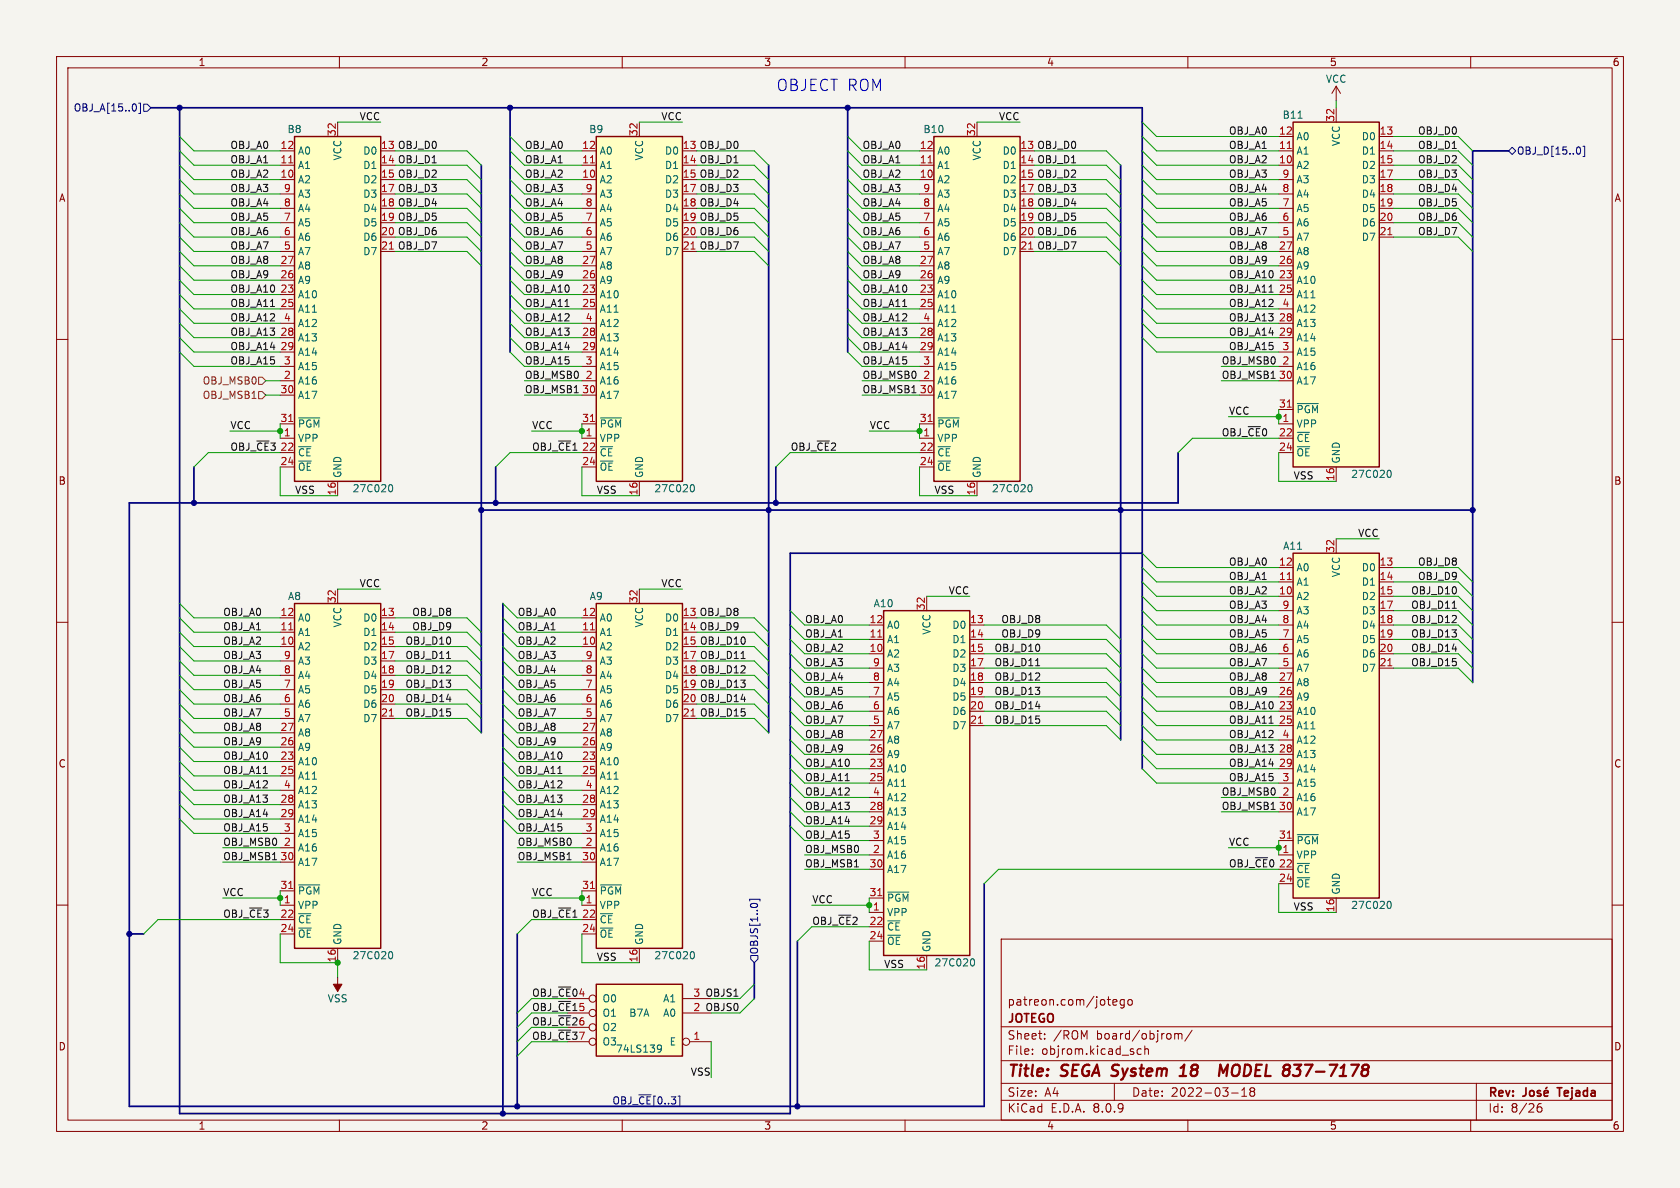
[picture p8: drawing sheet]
<svg xmlns="http://www.w3.org/2000/svg" width="297mm" height="210mm" viewBox="0 0 297 210" stroke-linecap="round" stroke-linejoin="round" font-family="sans-serif">
<defs><g id="words">
<text font-size="2.8" fill="#0000c2" x="137.2" y="16.3">OBJECT ROM</text>
<g font-size="2.8" fill="#840000">
<text x="178" y="190.9">Title:</text>
<text x="187.7" y="190.9">SEGA System</text>
<text x="210.3" y="190.9">18</text>
<text x="218.8" y="190.9">MODEL</text>
<text x="230.9" y="190.9">837-7178</text>
</g>
<g font-size="2.1" fill="#840000">
<text x="178" y="178">patreon.com/jotego</text>
<text x="178" y="184">Sheet:</text>
<text x="178" y="181.2">JOTEGO</text>
<text x="186.2" y="184">/ROM</text>
<text x="193.9" y="184">board/objrom/</text>
<text x="178" y="186.7">File:</text>
<text x="184.1" y="186.7">objrom.kicad_sch</text>
<text x="178" y="196.9">KiCad</text>
<text x="178" y="194.1">Size:</text>
<text x="184.7" y="194.1">A4</text>
<text x="185.7" y="196.9">E.D.A.</text>
<text x="193.3" y="196.9">8.0.9</text>
<text x="200" y="194.1">Date:</text>
<text x="207" y="194.1">2022-03-18</text>
<text x="263" y="194.3">Rev:</text>
<text x="263" y="196.9">Id:</text>
<text x="267.1" y="196.9">8/26</text>
<text x="276.1" y="194.3">Tejada</text>
</g>
<g font-size="1.8" fill="#840000">
<text x="35" y="11.9">1</text>
<text x="85" y="11.9">2</text>
<text x="135" y="11.9">3</text>
<text x="185" y="11.9">4</text>
<text x="235" y="11.9">5</text>
<text x="285" y="11.9">6</text>
<text x="10.3" y="35.9">A</text>
<text x="285.3" y="35.9">A</text>
<text x="10.3" y="85.9">B</text>
<text x="285.3" y="85.9">B</text>
<text x="10.3" y="135.9">C</text>
<text x="285.3" y="135.9">C</text>
<text x="10.3" y="185.9">D</text>
<text x="285.3" y="185.9">D</text>
<text x="35" y="199.9">1</text>
<text x="85" y="199.9">2</text>
<text x="135" y="199.9">3</text>
<text x="185" y="199.9">4</text>
<text x="235" y="199.9">5</text>
<text x="285" y="199.9">6</text>
</g>
<g font-size="1.8" fill="#006464">
<text x="234.3" y="14.8">VCC</text>
<text x="50.7" y="23.7">B8</text>
<text x="104.1" y="23.7">B9</text>
<text x="163.2" y="23.7">B10</text>
<text x="226.7" y="21.2">B11</text>
<text x="52.6" y="27.5">A0</text>
<text x="60.6" y="28.5" transform="rotate(-90 60.6 28.5)">VCC</text>
<text x="64.1" y="27.5">D0</text>
<text x="105.9" y="27.5">A0</text>
<text x="113.9" y="28.5" transform="rotate(-90 113.9 28.5)">VCC</text>
<text x="117.5" y="27.5">D0</text>
<text x="165.6" y="27.5">A0</text>
<text x="173.6" y="28.5" transform="rotate(-90 173.6 28.5)">VCC</text>
<text x="177.1" y="27.5">D0</text>
<text x="229.1" y="27.5">A1</text>
<text x="229.1" y="25">A0</text>
<text x="237.1" y="25.9" transform="rotate(-90 237.1 25.9)">VCC</text>
<text x="240.6" y="25">D0</text>
<text x="240.6" y="27.5">D1</text>
<text x="52.6" y="32.6">A2</text>
<text x="52.6" y="30.1">A1</text>
<text x="52.6" y="35.2">A3</text>
<text x="64.1" y="30.1">D1</text>
<text x="64.1" y="32.6">D2</text>
<text x="64.1" y="35.2">D3</text>
<text x="105.9" y="32.6">A2</text>
<text x="105.9" y="30.1">A1</text>
<text x="105.9" y="35.2">A3</text>
<text x="117.5" y="30.1">D1</text>
<text x="117.5" y="32.6">D2</text>
<text x="117.5" y="35.2">D3</text>
<text x="165.6" y="32.6">A2</text>
<text x="165.6" y="30.1">A1</text>
<text x="165.6" y="35.2">A3</text>
<text x="177.1" y="30.1">D1</text>
<text x="177.1" y="32.6">D2</text>
<text x="177.1" y="35.2">D3</text>
<text x="229.1" y="30.1">A2</text>
<text x="229.1" y="35.2">A4</text>
<text x="229.1" y="32.6">A3</text>
<text x="240.6" y="30.1">D2</text>
<text x="240.6" y="32.6">D3</text>
<text x="240.6" y="35.2">D4</text>
<text x="52.6" y="40.2">A5</text>
<text x="52.6" y="37.7">A4</text>
<text x="64.1" y="37.7">D4</text>
<text x="64.1" y="40.2">D5</text>
<text x="105.9" y="40.2">A5</text>
<text x="105.9" y="37.7">A4</text>
<text x="117.5" y="37.7">D4</text>
<text x="117.5" y="40.2">D5</text>
<text x="165.6" y="40.2">A5</text>
<text x="165.6" y="37.7">A4</text>
<text x="177.1" y="37.7">D4</text>
<text x="177.1" y="40.2">D5</text>
<text x="229.1" y="40.2">A6</text>
<text x="229.1" y="37.7">A5</text>
<text x="240.6" y="37.7">D5</text>
<text x="240.6" y="40.2">D6</text>
<text x="52.6" y="47.9">A8</text>
<text x="52.6" y="45.3">A7</text>
<text x="52.6" y="42.8">A6</text>
<text x="64.1" y="42.8">D6</text>
<text x="64.1" y="45.3">D7</text>
<text x="105.9" y="47.9">A8</text>
<text x="105.9" y="45.3">A7</text>
<text x="105.9" y="42.8">A6</text>
<text x="117.5" y="42.8">D6</text>
<text x="117.5" y="45.3">D7</text>
<text x="165.6" y="47.9">A8</text>
<text x="165.6" y="45.3">A7</text>
<text x="165.6" y="42.8">A6</text>
<text x="177.1" y="42.8">D6</text>
<text x="177.1" y="45.3">D7</text>
<text x="229.1" y="47.9">A9</text>
<text x="229.1" y="45.3">A8</text>
<text x="229.1" y="42.8">A7</text>
<text x="240.6" y="42.8">D7</text>
<text x="52.6" y="52.9">A10</text>
<text x="52.6" y="50.4">A9</text>
<text x="105.9" y="52.9">A10</text>
<text x="105.9" y="50.4">A9</text>
<text x="165.6" y="52.9">A10</text>
<text x="165.6" y="50.4">A9</text>
<text x="229.1" y="50.4">A10</text>
<text x="229.1" y="52.9">A11</text>
<text x="52.6" y="55.5">A11</text>
<text x="52.6" y="58">A12</text>
<text x="105.9" y="55.5">A11</text>
<text x="105.9" y="58">A12</text>
<text x="165.6" y="55.5">A11</text>
<text x="165.6" y="58">A12</text>
<text x="229.1" y="58">A13</text>
<text x="229.1" y="55.5">A12</text>
<text x="52.6" y="60.6">A13</text>
<text x="52.6" y="63.1">A14</text>
<text x="52.6" y="65.6">A15</text>
<text x="105.9" y="60.6">A13</text>
<text x="105.9" y="63.1">A14</text>
<text x="105.9" y="65.6">A15</text>
<text x="165.6" y="60.6">A13</text>
<text x="165.6" y="63.1">A14</text>
<text x="165.6" y="65.6">A15</text>
<text x="229.1" y="65.6">A16</text>
<text x="229.1" y="60.6">A14</text>
<text x="229.1" y="63.1">A15</text>
<text x="52.6" y="68.2">A16</text>
<text x="52.6" y="70.7">A17</text>
<text x="105.9" y="68.2">A16</text>
<text x="105.9" y="70.7">A17</text>
<text x="165.6" y="68.2">A16</text>
<text x="165.6" y="70.7">A17</text>
<text x="229.1" y="68.2">A17</text>
<text x="52.6" y="75.8">~{PGM}</text>
<text x="105.9" y="75.8">~{PGM}</text>
<text x="165.6" y="75.8">~{PGM}</text>
<text x="229.1" y="75.8">VPP</text>
<text x="229.1" y="73.3">~{PGM}</text>
<text x="52.6" y="78.3">VPP</text>
<text x="52.6" y="80.9">~{CE}</text>
<text x="52.6" y="83.4">~{OE}</text>
<text x="105.9" y="78.3">VPP</text>
<text x="105.9" y="80.9">~{CE}</text>
<text x="105.9" y="83.4">~{OE}</text>
<text x="165.6" y="78.3">VPP</text>
<text x="165.6" y="80.9">~{CE}</text>
<text x="165.6" y="83.4">~{OE}</text>
<text x="229.1" y="78.3">~{CE}</text>
<text x="229.1" y="80.9">~{OE}</text>
<text x="237.1" y="82" transform="rotate(-90 237.1 82)">GND</text>
<text x="60.6" y="84.6" transform="rotate(-90 60.6 84.6)">GND</text>
<text x="62.2" y="87.2">27C020</text>
<text x="113.9" y="84.6" transform="rotate(-90 113.9 84.6)">GND</text>
<text x="115.6" y="87.2">27C020</text>
<text x="173.6" y="84.6" transform="rotate(-90 173.6 84.6)">GND</text>
<text x="175.3" y="87.2">27C020</text>
<text x="238.8" y="84.7">27C020</text>
<text x="226.7" y="97.4">A11</text>
<text x="229.1" y="101.2">A0</text>
<text x="240.6" y="101.2">D0</text>
<text x="50.8" y="106.3">A8</text>
<text x="104.2" y="106.3">A9</text>
<text x="154.4" y="107.5">A10</text>
<text x="229.1" y="106.3">A2</text>
<text x="229.1" y="103.7">A1</text>
<text x="237.1" y="102.1" transform="rotate(-90 237.1 102.1)">VCC</text>
<text x="240.6" y="103.7">D1</text>
<text x="240.6" y="106.3">D2</text>
<text x="52.6" y="112.6">A1</text>
<text x="52.6" y="110.1">A0</text>
<text x="60.6" y="111" transform="rotate(-90 60.6 111)">VCC</text>
<text x="64.1" y="110.1">D0</text>
<text x="64.1" y="112.6">D1</text>
<text x="105.9" y="112.6">A1</text>
<text x="105.9" y="110.1">A0</text>
<text x="113.9" y="111" transform="rotate(-90 113.9 111)">VCC</text>
<text x="117.5" y="110.1">D0</text>
<text x="117.5" y="112.6">D1</text>
<text x="156.7" y="113.9">A1</text>
<text x="156.7" y="111.4">A0</text>
<text x="164.7" y="112.3" transform="rotate(-90 164.7 112.3)">VCC</text>
<text x="168.3" y="111.4">D0</text>
<text x="168.3" y="113.9">D1</text>
<text x="229.1" y="113.9">A5</text>
<text x="229.1" y="111.4">A4</text>
<text x="229.1" y="108.8">A3</text>
<text x="240.6" y="108.8">D3</text>
<text x="240.6" y="111.4">D4</text>
<text x="240.6" y="113.9">D5</text>
<text x="52.6" y="115.2">A2</text>
<text x="52.6" y="117.7">A3</text>
<text x="64.1" y="115.2">D2</text>
<text x="64.1" y="117.7">D3</text>
<text x="105.9" y="115.2">A2</text>
<text x="105.9" y="117.7">A3</text>
<text x="117.5" y="115.2">D2</text>
<text x="117.5" y="117.7">D3</text>
<text x="156.7" y="116.4">A2</text>
<text x="156.7" y="119">A3</text>
<text x="168.3" y="116.4">D2</text>
<text x="168.3" y="119">D3</text>
<text x="229.1" y="119">A7</text>
<text x="229.1" y="116.4">A6</text>
<text x="240.6" y="116.4">D6</text>
<text x="240.6" y="119">D7</text>
<text x="52.6" y="125.3">A6</text>
<text x="52.6" y="122.8">A5</text>
<text x="52.6" y="120.2">A4</text>
<text x="64.1" y="120.2">D4</text>
<text x="64.1" y="122.8">D5</text>
<text x="64.1" y="125.3">D6</text>
<text x="105.9" y="125.3">A6</text>
<text x="105.9" y="122.8">A5</text>
<text x="105.9" y="120.2">A4</text>
<text x="117.5" y="120.2">D4</text>
<text x="117.5" y="122.8">D5</text>
<text x="117.5" y="125.3">D6</text>
<text x="156.7" y="124.1">A5</text>
<text x="156.7" y="121.5">A4</text>
<text x="168.3" y="121.5">D4</text>
<text x="168.3" y="124.1">D5</text>
<text x="229.1" y="124.1">A9</text>
<text x="229.1" y="121.5">A8</text>
<text x="52.6" y="130.4">A8</text>
<text x="52.6" y="127.9">A7</text>
<text x="64.1" y="127.9">D7</text>
<text x="105.9" y="130.4">A8</text>
<text x="105.9" y="127.9">A7</text>
<text x="117.5" y="127.9">D7</text>
<text x="156.7" y="131.7">A8</text>
<text x="156.7" y="129.1">A7</text>
<text x="156.7" y="126.6">A6</text>
<text x="168.3" y="126.6">D6</text>
<text x="168.3" y="129.1">D7</text>
<text x="229.1" y="126.6">A10</text>
<text x="229.1" y="129.1">A11</text>
<text x="229.1" y="131.7">A12</text>
<text x="52.6" y="135.5">A10</text>
<text x="52.6" y="132.9">A9</text>
<text x="105.9" y="135.5">A10</text>
<text x="105.9" y="132.9">A9</text>
<text x="156.7" y="136.8">A10</text>
<text x="156.7" y="134.2">A9</text>
<text x="229.1" y="134.2">A13</text>
<text x="229.1" y="136.8">A14</text>
<text x="52.6" y="138">A11</text>
<text x="52.6" y="143.1">A13</text>
<text x="52.6" y="140.6">A12</text>
<text x="105.9" y="138">A11</text>
<text x="105.9" y="143.1">A13</text>
<text x="105.9" y="140.6">A12</text>
<text x="156.7" y="139.3">A11</text>
<text x="156.7" y="141.8">A12</text>
<text x="229.1" y="141.8">A16</text>
<text x="229.1" y="139.3">A15</text>
<text x="52.6" y="145.6">A14</text>
<text x="52.6" y="148.2">A15</text>
<text x="105.9" y="145.6">A14</text>
<text x="105.9" y="148.2">A15</text>
<text x="156.7" y="144.4">A13</text>
<text x="156.7" y="146.9">A14</text>
<text x="156.7" y="149.5">A15</text>
<text x="229.1" y="144.4">A17</text>
<text x="229.1" y="149.5">~{PGM}</text>
<text x="52.6" y="150.7">A16</text>
<text x="52.6" y="153.3">A17</text>
<text x="105.9" y="150.7">A16</text>
<text x="105.9" y="153.3">A17</text>
<text x="156.7" y="152">A16</text>
<text x="156.7" y="154.5">A17</text>
<text x="229.1" y="152">VPP</text>
<text x="229.1" y="154.5">~{CE}</text>
<text x="52.6" y="160.9">VPP</text>
<text x="52.6" y="158.3">~{PGM}</text>
<text x="105.9" y="160.9">VPP</text>
<text x="105.9" y="158.3">~{PGM}</text>
<text x="156.7" y="159.6">~{PGM}</text>
<text x="229.1" y="157.1">~{OE}</text>
<text x="237.1" y="158.2" transform="rotate(-90 237.1 158.2)">GND</text>
<text x="238.8" y="160.9">27C020</text>
<text x="52.6" y="163.4">~{CE}</text>
<text x="52.6" y="166">~{OE}</text>
<text x="60.6" y="167.1" transform="rotate(-90 60.6 167.1)">GND</text>
<text x="105.9" y="163.4">~{CE}</text>
<text x="105.9" y="166">~{OE}</text>
<text x="113.9" y="167.1" transform="rotate(-90 113.9 167.1)">GND</text>
<text x="156.7" y="162.2">VPP</text>
<text x="156.7" y="164.7">~{CE}</text>
<text x="156.7" y="167.2">~{OE}</text>
<text x="62.2" y="169.8">27C020</text>
<text x="115.6" y="169.8">27C020</text>
<text x="164.7" y="168.4" transform="rotate(-90 164.7 168.4)">GND</text>
<text x="165.1" y="171">27C020</text>
<text x="57.8" y="177.4">VSS</text>
<text x="106.4" y="177.4">O0</text>
<text x="106.4" y="179.9">O1</text>
<text x="111.1" y="179.9">B7A</text>
<text x="117.1" y="179.9">A0</text>
<text x="117.1" y="177.4">A1</text>
<text x="106.4" y="182.5">O2</text>
<text x="106.4" y="185">O3</text>
<text x="118.3" y="185">E</text>
<text x="108.8" y="186.3">74LS139</text>
</g>
<g font-size="1.8" fill="#000084">
<text x="12.9" y="19.9">OBJ_A[15..0]</text>
<text x="268.1" y="27.5">OBJ_D[15..0]</text>
<text x="134.2" y="168.8" transform="rotate(-90 134.2 168.8)">OBJS[1..0]</text>
<text x="108.2" y="195.3">OBJ_~{CE}[0..3]</text>
</g>
<g font-size="1.8" fill="#0f0f0f">
<text x="63.5" y="21.3">VCC</text>
<text x="116.8" y="21.3">VCC</text>
<text x="176.5" y="21.3">VCC</text>
<text x="217.2" y="23.9">OBJ_A0</text>
<text x="250.6" y="23.9">OBJ_D0</text>
<text x="40.6" y="28.9">OBJ_A1</text>
<text x="40.6" y="26.4">OBJ_A0</text>
<text x="67.3" y="26.4">13 OBJ_D0</text>
<text x="67.3" y="29">14 OBJ_D1</text>
<text x="92.7" y="28.9">OBJ_A1</text>
<text x="92.7" y="26.4">OBJ_A0</text>
<text x="120.6" y="26.4">13 OBJ_D0</text>
<text x="120.6" y="29">14 OBJ_D1</text>
<text x="152.4" y="28.9">OBJ_A1</text>
<text x="152.4" y="26.4">OBJ_A0</text>
<text x="180.3" y="26.4">13 OBJ_D0</text>
<text x="180.3" y="29">14 OBJ_D1</text>
<text x="217.2" y="28.9">OBJ_A2</text>
<text x="217.2" y="26.4">OBJ_A1</text>
<text x="250.6" y="26.4">OBJ_D1</text>
<text x="250.6" y="28.9">OBJ_D2</text>
<text x="40.6" y="34">OBJ_A3</text>
<text x="40.6" y="31.5">OBJ_A2</text>
<text x="67.3" y="31.5">15 OBJ_D2</text>
<text x="67.3" y="34">17 OBJ_D3</text>
<text x="92.7" y="34">OBJ_A3</text>
<text x="92.7" y="31.5">OBJ_A2</text>
<text x="120.6" y="31.5">15 OBJ_D2</text>
<text x="120.6" y="34">17 OBJ_D3</text>
<text x="152.4" y="31.5">OBJ_A2</text>
<text x="152.4" y="34">OBJ_A3</text>
<text x="180.3" y="31.5">15 OBJ_D2</text>
<text x="180.3" y="34">17 OBJ_D3</text>
<text x="217.2" y="34">OBJ_A4</text>
<text x="217.2" y="31.5">OBJ_A3</text>
<text x="250.6" y="34">OBJ_D4</text>
<text x="250.6" y="31.5">OBJ_D3</text>
<text x="40.6" y="41.6">OBJ_A6</text>
<text x="40.6" y="39.1">OBJ_A5</text>
<text x="40.6" y="36.6">OBJ_A4</text>
<text x="67.3" y="36.6">18 OBJ_D4</text>
<text x="67.3" y="39.1">19 OBJ_D5</text>
<text x="67.3" y="41.7">20 OBJ_D6</text>
<text x="92.7" y="39.1">OBJ_A5</text>
<text x="92.7" y="36.6">OBJ_A4</text>
<text x="92.7" y="41.6">OBJ_A6</text>
<text x="120.6" y="36.6">18 OBJ_D4</text>
<text x="120.6" y="39.1">19 OBJ_D5</text>
<text x="120.6" y="41.7">20 OBJ_D6</text>
<text x="152.4" y="36.6">OBJ_A4</text>
<text x="152.4" y="39.1">OBJ_A5</text>
<text x="152.4" y="41.6">OBJ_A6</text>
<text x="180.3" y="36.6">18 OBJ_D4</text>
<text x="180.3" y="39.1">19 OBJ_D5</text>
<text x="180.3" y="41.7">20 OBJ_D6</text>
<text x="217.2" y="36.6">OBJ_A5</text>
<text x="217.2" y="39.1">OBJ_A6</text>
<text x="217.2" y="41.6">OBJ_A7</text>
<text x="250.6" y="39.1">OBJ_D6</text>
<text x="250.6" y="41.6">OBJ_D7</text>
<text x="250.6" y="36.6">OBJ_D5</text>
<text x="40.6" y="46.7">OBJ_A8</text>
<text x="40.6" y="44.2">OBJ_A7</text>
<text x="67.3" y="44.2">21 OBJ_D7</text>
<text x="92.7" y="46.7">OBJ_A8</text>
<text x="92.7" y="44.2">OBJ_A7</text>
<text x="120.6" y="44.2">21 OBJ_D7</text>
<text x="152.4" y="44.2">OBJ_A7</text>
<text x="152.4" y="46.7">OBJ_A8</text>
<text x="180.3" y="44.2">21 OBJ_D7</text>
<text x="217.2" y="46.7">OBJ_A9</text>
<text x="217.2" y="44.2">OBJ_A8</text>
<text x="40.6" y="49.3">OBJ_A9</text>
<text x="40.6" y="51.8">OBJ_A10</text>
<text x="92.7" y="51.8">OBJ_A10</text>
<text x="92.7" y="49.3">OBJ_A9</text>
<text x="152.4" y="49.3">OBJ_A9</text>
<text x="152.4" y="51.8">OBJ_A10</text>
<text x="217.2" y="49.3">OBJ_A10</text>
<text x="217.2" y="51.8">OBJ_A11</text>
<text x="40.6" y="56.9">OBJ_A12</text>
<text x="40.6" y="59.4">OBJ_A13</text>
<text x="40.6" y="54.3">OBJ_A11</text>
<text x="92.7" y="56.9">OBJ_A12</text>
<text x="92.7" y="59.4">OBJ_A13</text>
<text x="92.7" y="54.3">OBJ_A11</text>
<text x="152.4" y="56.9">OBJ_A12</text>
<text x="152.4" y="54.3">OBJ_A11</text>
<text x="152.4" y="59.4">OBJ_A13</text>
<text x="217.2" y="56.9">OBJ_A13</text>
<text x="217.2" y="54.3">OBJ_A12</text>
<text x="217.2" y="59.4">OBJ_A14</text>
<text x="40.6" y="62">OBJ_A14</text>
<text x="40.6" y="64.5">OBJ_A15</text>
<text x="92.7" y="64.5">OBJ_A15</text>
<text x="92.7" y="62">OBJ_A14</text>
<text x="152.4" y="64.5">OBJ_A15</text>
<text x="152.4" y="62">OBJ_A14</text>
<text x="215.9" y="64.5">OBJ_MSB0</text>
<text x="217.2" y="62">OBJ_A15</text>
<text x="92.7" y="67">OBJ_MSB0</text>
<text x="92.7" y="69.6">OBJ_MSB1</text>
<text x="152.4" y="69.6">OBJ_MSB1</text>
<text x="152.4" y="67">OBJ_MSB0</text>
<text x="215.9" y="67">OBJ_MSB1</text>
<text x="40.6" y="75.9">VCC</text>
<text x="94" y="75.9">VCC</text>
<text x="153.7" y="75.9">VCC</text>
<text x="215.9" y="77.2">OBJ_~{CE}022</text>
<text x="217.2" y="73.4">VCC</text>
<text x="40.6" y="79.7">OBJ_~{CE}3</text>
<text x="94" y="79.7">OBJ_~{CE}1</text>
<text x="139.7" y="79.7">OBJ_~{CE}2</text>
<text x="52.1" y="87.4">VSS</text>
<text x="105.4" y="87.4">VSS</text>
<text x="165.1" y="87.4">VSS</text>
<text x="228.6" y="84.8">VSS</text>
<text x="240" y="95">VCC</text>
<text x="217.2" y="100.1">OBJ_A0</text>
<text x="250.6" y="100.1">OBJ_D8</text>
<text x="63.5" y="103.9">VCC</text>
<text x="116.8" y="103.9">VCC</text>
<text x="167.6" y="105.1">VCC</text>
<text x="217.2" y="107.7">OBJ_A3</text>
<text x="217.2" y="105.1">OBJ_A2</text>
<text x="217.2" y="102.6">OBJ_A1</text>
<text x="249.4" y="105.1">OBJ_D10</text>
<text x="249.4" y="107.7">OBJ_D11</text>
<text x="250.6" y="102.6">OBJ_D9</text>
<text x="39.4" y="111.5">OBJ_A1</text>
<text x="39.4" y="109">OBJ_A0</text>
<text x="72.8" y="109">OBJ_D8</text>
<text x="72.8" y="111.5">OBJ_D9</text>
<text x="91.4" y="109">OBJ_A0</text>
<text x="91.4" y="111.5">OBJ_A1</text>
<text x="120.6" y="109">13 OBJ_D8</text>
<text x="120.6" y="111.5">14 OBJ_D9</text>
<text x="142.2" y="112.8">OBJ_A1</text>
<text x="142.2" y="110.2">OBJ_A0</text>
<text x="176.9" y="110.2">OBJ_D8</text>
<text x="176.9" y="112.8">OBJ_D9</text>
<text x="217.2" y="110.2">OBJ_A4</text>
<text x="217.2" y="112.8">OBJ_A5</text>
<text x="249.4" y="110.2">OBJ_D12</text>
<text x="249.4" y="112.8">OBJ_D13</text>
<text x="39.4" y="114">OBJ_A2</text>
<text x="39.4" y="119.1">OBJ_A4</text>
<text x="39.4" y="116.6">OBJ_A3</text>
<text x="71.6" y="116.6">OBJ_D11</text>
<text x="71.6" y="114">OBJ_D10</text>
<text x="71.6" y="119.1">OBJ_D12</text>
<text x="91.4" y="114">OBJ_A2</text>
<text x="91.4" y="116.6">OBJ_A3</text>
<text x="91.4" y="119.1">OBJ_A4</text>
<text x="120.6" y="114">15 OBJ_D10</text>
<text x="120.6" y="116.6">17 OBJ_D11</text>
<text x="120.6" y="119.1">18 OBJ_D12</text>
<text x="142.2" y="117.8">OBJ_A3</text>
<text x="142.2" y="115.3">OBJ_A2</text>
<text x="175.7" y="117.8">OBJ_D11</text>
<text x="175.7" y="115.3">OBJ_D10</text>
<text x="217.2" y="115.3">OBJ_A6</text>
<text x="217.2" y="117.8">OBJ_A7</text>
<text x="249.4" y="115.3">OBJ_D14</text>
<text x="249.4" y="117.8">OBJ_D15</text>
<text x="39.4" y="124.2">OBJ_A6</text>
<text x="39.4" y="121.7">OBJ_A5</text>
<text x="71.6" y="124.2">OBJ_D14</text>
<text x="71.6" y="121.7">OBJ_D13</text>
<text x="91.4" y="124.2">OBJ_A6</text>
<text x="91.4" y="121.7">OBJ_A5</text>
<text x="120.6" y="121.7">19 OBJ_D13</text>
<text x="120.6" y="124.2">20 OBJ_D14</text>
<text x="142.2" y="122.9">OBJ_A5</text>
<text x="142.2" y="120.4">OBJ_A4</text>
<text x="142.2" y="125.5">OBJ_A6</text>
<text x="175.7" y="120.4">OBJ_D12</text>
<text x="175.7" y="125.5">OBJ_D14</text>
<text x="175.7" y="122.9">OBJ_D13</text>
<text x="217.2" y="122.9">OBJ_A9</text>
<text x="217.2" y="125.5">OBJ_A10</text>
<text x="217.2" y="120.4">OBJ_A8</text>
<text x="39.4" y="131.8">OBJ_A9</text>
<text x="39.4" y="126.7">OBJ_A7</text>
<text x="39.4" y="129.3">OBJ_A8</text>
<text x="71.6" y="126.7">OBJ_D15</text>
<text x="91.4" y="131.8">OBJ_A9</text>
<text x="91.4" y="129.3">OBJ_A8</text>
<text x="91.4" y="126.7">OBJ_A7</text>
<text x="120.6" y="126.7">21 OBJ_D15</text>
<text x="142.2" y="128">OBJ_A7</text>
<text x="142.2" y="130.5">OBJ_A8</text>
<text x="175.7" y="128">OBJ_D15</text>
<text x="217.2" y="130.5">OBJ_A12</text>
<text x="217.2" y="128">OBJ_A11</text>
<text x="39.4" y="136.9">OBJ_A11</text>
<text x="39.4" y="134.4">OBJ_A10</text>
<text x="91.4" y="136.9">OBJ_A11</text>
<text x="91.4" y="134.4">OBJ_A10</text>
<text x="142.2" y="135.6">OBJ_A10</text>
<text x="142.2" y="133.1">OBJ_A9</text>
<text x="217.2" y="133.1">OBJ_A13</text>
<text x="217.2" y="135.6">OBJ_A14</text>
<text x="39.4" y="139.4">OBJ_A12</text>
<text x="39.4" y="142">OBJ_A13</text>
<text x="91.4" y="139.4">OBJ_A12</text>
<text x="91.4" y="142">OBJ_A13</text>
<text x="142.2" y="138.2">OBJ_A11</text>
<text x="142.2" y="140.7">OBJ_A12</text>
<text x="142.2" y="143.2">OBJ_A13</text>
<text x="215.9" y="143.2">OBJ_MSB1</text>
<text x="215.9" y="140.7">OBJ_MSB0</text>
<text x="217.2" y="138.2">OBJ_A15</text>
<text x="39.4" y="144.5">OBJ_A14</text>
<text x="39.4" y="147.1">OBJ_A15</text>
<text x="39.4" y="149.6">OBJ_MSB0</text>
<text x="91.4" y="149.6">OBJ_MSB0</text>
<text x="91.4" y="147.1">OBJ_A15</text>
<text x="91.4" y="144.5">OBJ_A14</text>
<text x="142.2" y="145.8">OBJ_A14</text>
<text x="142.2" y="148.3">OBJ_A15</text>
<text x="217.2" y="149.6">VCC</text>
<text x="39.4" y="152.1">OBJ_MSB1</text>
<text x="91.4" y="152.1">OBJ_MSB1</text>
<text x="142.2" y="150.9">OBJ_MSB0</text>
<text x="142.2" y="153.4">OBJ_MSB1</text>
<text x="217.2" y="153.4">OBJ_~{CE}0</text>
<text x="39.4" y="158.5">VCC</text>
<text x="94" y="158.5">VCC</text>
<text x="143.5" y="159.8">VCC</text>
<text x="228.6" y="161">VSS</text>
<text x="39.4" y="162.3">OBJ_~{CE}322</text>
<text x="94" y="162.3">OBJ_~{CE}1</text>
<text x="143.5" y="163.6">OBJ_~{CE}222</text>
<text x="105.4" y="169.9">VSS</text>
<text x="156.2" y="171.2">VSS</text>
<text x="94" y="178.8">OBJ_~{CE}1</text>
<text x="94" y="176.3">OBJ_~{CE}0</text>
<text x="102.2" y="176.3">4</text>
<text x="102.2" y="178.8">5</text>
<text x="122.5" y="178.8">2 OBJS0</text>
<text x="122.5" y="176.3">3 OBJS1</text>
<text x="94" y="181.3">OBJ_~{CE}2</text>
<text x="94" y="183.9">OBJ_~{CE}3</text>
<text x="102.2" y="181.4">6</text>
<text x="102.2" y="183.9">7</text>
<text x="122" y="190.2">VSS</text>
</g>
<g font-size="1.8" fill="#a90000">
<text x="226" y="23.9">12</text>
<text x="236" y="21.6" transform="rotate(-90 236 21.6)">32</text>
<text x="243.8" y="23.9">13</text>
<text x="49.5" y="29">11</text>
<text x="49.5" y="26.4">12</text>
<text x="59.4" y="24.2" transform="rotate(-90 59.4 24.2)">32</text>
<text x="102.8" y="29">11</text>
<text x="102.8" y="26.4">12</text>
<text x="112.8" y="24.2" transform="rotate(-90 112.8 24.2)">32</text>
<text x="162.5" y="29">11</text>
<text x="162.5" y="26.4">12</text>
<text x="172.5" y="24.2" transform="rotate(-90 172.5 24.2)">32</text>
<text x="226" y="29">10</text>
<text x="226" y="26.4">11</text>
<text x="243.8" y="26.4">14</text>
<text x="243.8" y="29">15</text>
<text x="49.5" y="31.5">10</text>
<text x="50.1" y="34">9</text>
<text x="102.8" y="31.5">10</text>
<text x="103.4" y="34">9</text>
<text x="162.5" y="31.5">10</text>
<text x="163.1" y="34">9</text>
<text x="226.6" y="34">8</text>
<text x="226.6" y="31.5">9</text>
<text x="243.8" y="31.5">17</text>
<text x="243.8" y="34">18</text>
<text x="50.1" y="41.7">6</text>
<text x="50.1" y="39.1">7</text>
<text x="50.1" y="36.6">8</text>
<text x="103.4" y="41.7">6</text>
<text x="103.4" y="39.1">7</text>
<text x="103.4" y="36.6">8</text>
<text x="163.1" y="41.7">6</text>
<text x="163.1" y="39.1">7</text>
<text x="163.1" y="36.6">8</text>
<text x="226.6" y="41.7">5</text>
<text x="226.6" y="39.1">6</text>
<text x="226.6" y="36.6">7</text>
<text x="243.8" y="36.6">19</text>
<text x="243.8" y="39.1">20</text>
<text x="243.8" y="41.7">21</text>
<text x="49.5" y="46.7">27</text>
<text x="50.1" y="44.2">5</text>
<text x="102.8" y="46.7">27</text>
<text x="103.4" y="44.2">5</text>
<text x="162.5" y="46.7">27</text>
<text x="163.1" y="44.2">5</text>
<text x="226" y="46.7">26</text>
<text x="226" y="44.2">27</text>
<text x="49.5" y="51.8">23</text>
<text x="49.5" y="49.3">26</text>
<text x="102.8" y="51.8">23</text>
<text x="102.8" y="49.3">26</text>
<text x="162.5" y="51.8">23</text>
<text x="162.5" y="49.3">26</text>
<text x="226" y="49.3">23</text>
<text x="226" y="51.8">25</text>
<text x="49.5" y="54.4">25</text>
<text x="49.5" y="59.4">28</text>
<text x="50.1" y="56.9">4</text>
<text x="102.8" y="54.4">25</text>
<text x="102.8" y="59.4">28</text>
<text x="103.4" y="56.9">4</text>
<text x="162.5" y="54.4">25</text>
<text x="162.5" y="59.4">28</text>
<text x="163.1" y="56.9">4</text>
<text x="226" y="56.9">28</text>
<text x="226" y="59.4">29</text>
<text x="226.6" y="54.4">4</text>
<text x="49.5" y="62">29</text>
<text x="50.1" y="64.5">3</text>
<text x="102.8" y="62">29</text>
<text x="103.4" y="64.5">3</text>
<text x="162.5" y="62">29</text>
<text x="163.1" y="64.5">3</text>
<text x="226.6" y="64.5">2</text>
<text x="226.6" y="62">3</text>
<text x="49.5" y="69.6">30</text>
<text x="50.1" y="67.1">2</text>
<text x="102.8" y="69.6">30</text>
<text x="103.4" y="67.1">2</text>
<text x="162.5" y="69.6">30</text>
<text x="163.1" y="67.1">2</text>
<text x="226" y="67.1">30</text>
<text x="49.5" y="74.7">31</text>
<text x="50.1" y="77.2">1</text>
<text x="102.8" y="74.7">31</text>
<text x="103.4" y="77.2">1</text>
<text x="162.5" y="74.7">31</text>
<text x="163.1" y="77.2">1</text>
<text x="226" y="72.1">31</text>
<text x="226.6" y="74.7">1</text>
<text x="49.5" y="79.8">22</text>
<text x="49.5" y="82.3">24</text>
<text x="102.8" y="79.8">22</text>
<text x="102.8" y="82.3">24</text>
<text x="162.5" y="79.8">22</text>
<text x="162.5" y="82.3">24</text>
<text x="226" y="79.8">24</text>
<text x="59.4" y="87.7" transform="rotate(-90 59.4 87.7)">16</text>
<text x="112.8" y="87.7" transform="rotate(-90 112.8 87.7)">16</text>
<text x="172.5" y="87.7" transform="rotate(-90 172.5 87.7)">16</text>
<text x="236" y="85.1" transform="rotate(-90 236 85.1)">16</text>
<text x="226" y="100.1">12</text>
<text x="236" y="97.8" transform="rotate(-90 236 97.8)">32</text>
<text x="243.8" y="100.1">13</text>
<text x="59.4" y="106.7" transform="rotate(-90 59.4 106.7)">32</text>
<text x="112.8" y="106.7" transform="rotate(-90 112.8 106.7)">32</text>
<text x="163.6" y="108" transform="rotate(-90 163.6 108)">32</text>
<text x="226" y="105.2">10</text>
<text x="226" y="102.6">11</text>
<text x="226.6" y="107.7">9</text>
<text x="243.8" y="102.6">14</text>
<text x="243.8" y="105.2">15</text>
<text x="243.8" y="107.7">17</text>
<text x="49.5" y="111.5">11</text>
<text x="49.5" y="109">12</text>
<text x="67.3" y="109">13</text>
<text x="67.3" y="111.5">14</text>
<text x="102.8" y="111.5">11</text>
<text x="102.8" y="109">12</text>
<text x="153.6" y="112.8">11</text>
<text x="153.6" y="110.2">12</text>
<text x="171.4" y="110.2">13</text>
<text x="171.4" y="112.8">14</text>
<text x="226.6" y="112.8">7</text>
<text x="226.6" y="110.2">8</text>
<text x="243.8" y="110.2">18</text>
<text x="243.8" y="112.8">19</text>
<text x="49.5" y="114">10</text>
<text x="50.1" y="119.1">8</text>
<text x="50.1" y="116.6">9</text>
<text x="67.3" y="114">15</text>
<text x="67.3" y="116.6">17</text>
<text x="67.3" y="119.1">18</text>
<text x="102.8" y="114">10</text>
<text x="103.4" y="119.1">8</text>
<text x="103.4" y="116.6">9</text>
<text x="153.6" y="115.3">10</text>
<text x="154.2" y="117.9">9</text>
<text x="171.4" y="115.3">15</text>
<text x="171.4" y="117.9">17</text>
<text x="226.6" y="117.9">5</text>
<text x="226.6" y="115.3">6</text>
<text x="243.8" y="115.3">20</text>
<text x="243.8" y="117.9">21</text>
<text x="50.1" y="124.2">6</text>
<text x="50.1" y="121.7">7</text>
<text x="67.3" y="121.7">19</text>
<text x="67.3" y="124.2">20</text>
<text x="103.4" y="124.2">6</text>
<text x="103.4" y="121.7">7</text>
<text x="154.2" y="125.5">6</text>
<text x="154.2" y="122.9">7</text>
<text x="154.2" y="120.4">8</text>
<text x="171.4" y="120.4">18</text>
<text x="171.4" y="122.9">19</text>
<text x="171.4" y="125.5">20</text>
<text x="226" y="125.5">23</text>
<text x="226" y="122.9">26</text>
<text x="226" y="120.4">27</text>
<text x="49.5" y="131.8">26</text>
<text x="49.5" y="129.3">27</text>
<text x="50.1" y="126.7">5</text>
<text x="67.3" y="126.7">21</text>
<text x="102.8" y="131.8">26</text>
<text x="102.8" y="129.3">27</text>
<text x="103.4" y="126.7">5</text>
<text x="153.6" y="130.6">27</text>
<text x="154.2" y="128">5</text>
<text x="171.4" y="128">21</text>
<text x="226" y="128">25</text>
<text x="226.6" y="130.6">4</text>
<text x="49.5" y="134.4">23</text>
<text x="49.5" y="136.9">25</text>
<text x="102.8" y="134.4">23</text>
<text x="102.8" y="136.9">25</text>
<text x="153.6" y="135.6">23</text>
<text x="153.6" y="133.1">26</text>
<text x="226" y="133.1">28</text>
<text x="226" y="135.6">29</text>
<text x="49.5" y="142">28</text>
<text x="50.1" y="139.4">4</text>
<text x="102.8" y="142">28</text>
<text x="103.4" y="139.4">4</text>
<text x="153.6" y="138.2">25</text>
<text x="153.6" y="143.3">28</text>
<text x="154.2" y="140.7">4</text>
<text x="226" y="143.3">30</text>
<text x="226.6" y="140.7">2</text>
<text x="226.6" y="138.2">3</text>
<text x="49.5" y="144.5">29</text>
<text x="50.1" y="149.6">2</text>
<text x="50.1" y="147.1">3</text>
<text x="102.8" y="144.5">29</text>
<text x="103.4" y="149.6">2</text>
<text x="103.4" y="147.1">3</text>
<text x="153.6" y="145.8">29</text>
<text x="154.2" y="148.3">3</text>
<text x="226" y="148.3">31</text>
<text x="49.5" y="152.1">30</text>
<text x="102.8" y="152.1">30</text>
<text x="153.6" y="153.4">30</text>
<text x="154.2" y="150.9">2</text>
<text x="226" y="153.4">22</text>
<text x="226" y="156">24</text>
<text x="226.6" y="150.9">1</text>
<text x="49.5" y="157.2">31</text>
<text x="50.1" y="159.8">1</text>
<text x="102.8" y="157.2">31</text>
<text x="103.4" y="159.8">1</text>
<text x="153.6" y="158.5">31</text>
<text x="154.2" y="161">1</text>
<text x="236" y="161.3" transform="rotate(-90 236 161.3)">16</text>
<text x="49.5" y="164.8">24</text>
<text x="102.8" y="162.3">22</text>
<text x="102.8" y="164.8">24</text>
<text x="153.6" y="166.1">24</text>
<text x="59.4" y="170.2" transform="rotate(-90 59.4 170.2)">16</text>
<text x="112.8" y="170.2" transform="rotate(-90 112.8 170.2)">16</text>
<text x="163.6" y="171.5" transform="rotate(-90 163.6 171.5)">16</text>
<text x="122.5" y="183.9">1</text>
</g>
<g font-size="1.8" fill="#725600">
<text x="35.7" y="68.2">OBJ_MSB0</text>
<text x="35.7" y="70.7">OBJ_MSB1</text>
</g>
</g></defs>
<path d="M0 0h297v210h-297z" fill="#f5f4ef" stroke="#f5f4ef" stroke-width=".18"/>
<g fill="none" stroke="#840000" stroke-width=".18">
<path d="M10 10h277v190h-277zM12 12h273v186h-273zM60 10v2M110 10v2M160 10v2M210 10v2M260 10v2M10 60h2M285 60h2M10 110h2M285 110h2M10 160h2"/>
<path d="M177 166h108v32h-108zM196.7 177.2l.8-.1-.1-.3-.4-.1-.3 .2 .1 .7h.6M198.7 176.8l-.4-.1-.3 .3v.4l.2 .2h.5M198.7 176.7v1.2l-.2 .3-.4-.1M199.5 176.8l.4-.1 .3 .3v.4l-.3 .3-.4-.1-.1-.2v-.4zM285 160h2M60 198v2M110 198v2M160 198v2M177 194.5h108M177 191.5h108M177 187.5h108"/>
<path d="M177 181.5h108M182.5 186.3v.1M182.5 185.5v.1M184.7 183.6v.1M184.7 182.8v.1M197 191.5v3M201.7 185.5l-.4-.1-.3 .3v.4l.2 .2h.5M202.4 185.5l.2-.1 .4 .1v.9M202.4 184.9v1.5M207.7 182.7v1M207.7 182.8l.4-.1 .2 .2M208.3 182.9l.2-.2 .4 .1 .1 .9"/>
<path d="M208.3 182.9v.8M210 198v2M210.7 182.1l-1.2 2M217.7 193.2h1.2M219.5 193.8h.9M219.5 192.7l.5-.4v1.5M221.2 192.9l-.2 .3v.5l.2 .1 .5-.1 .1-.2-.1-.4-.2-.2M221.2 192.9l-.2-.2 .2-.4 .5 .1 .1 .2-.3 .3M221.2 192.9h.3M260 198v2M261 191.5v6.5M271.7 196l.3-.3h.5l.1 .3v.3l-.3 .3-.4-.1-.2-.2"/>
<path d="M272.5 195.1a.59 .59 0 0 0-.8 .6"/>
</g>
<path d="M269.8 192.3v1.1a.48 .48 0 0 1-.6 .4M270.6 192.9l.3-.1 .3 .3v.4l-.3 .3-.3-.1-.2-.2v-.4zM272.3 192.9l-.3-.1-.2 .2v.2l.5 .2v.3h-.5M273 193.3l.7-.2-.1-.2-.4-.1-.2 .2 .1 .7h.5M273.5 192.2l-.2 .2M275.3 192.3h.8" fill="none" stroke="#840000" stroke-width=".3"/>
<path d="M208.5 190.2h1.2M208.7 188.8l.7-.6-.3 2M215.5 190.2l.2-2 .5 1.4 .9-1.4-.3 2M218 188.5a1.5 1.5 0 0 0 0 1.6l.2 .1M228.8 188.2h1.2l-.7 .8M229.7 189.1l.2 .3-.2 .6" fill="none" stroke="#840000" stroke-width=".4"/>
<path d="M105.4 174h15.2v12.7h-15.2z" fill="#ffffc2"/>
<path d="M105.4 174h15.2v12.7h-15.2z" fill="none" stroke="#840000" stroke-width=".25"/>
<g fill="none" stroke="#840000" stroke-width=".18">
<path d="M100.3 179.1h3.8M100.3 176.5h3.8M120.6 179.1h5.1M120.6 176.5h5.1M100.3 184.2h3.8M100.3 181.6h3.8M121.9 184.2h3.8"/>
<circle cx="104.8" cy="179.1" r=".63"/>
<circle cx="104.8" cy="176.5" r=".63"/>
<circle cx="104.8" cy="181.6" r=".63"/>
<circle cx="104.8" cy="184.1" r=".63"/>
<circle cx="121.3" cy="184.1" r=".63"/>
</g>
<path d="M116.3 184.8l.4-.1 .2 .2a.84 .84 0 0 1-.3 1.1h-.3M116.9 185.3l-.2 .2h-.4" fill="none" stroke="#006464" stroke-width=".18"/>
<path d="M165.1 24.1h15.2v61h-15.2z" fill="#ffffc2"/>
<path d="M165.1 24.1h15.2v61h-15.2z" fill="none" stroke="#840000" stroke-width=".25"/>
<g fill="none" stroke="#840000" stroke-width=".18">
<path d="M162.6 31.8h2.5M162.6 29.2h2.5M162.6 26.7h2.5M162.6 39.4h2.5M162.6 36.8h2.5M162.6 34.3h2.5M172.7 21.6v2.5M162.6 52.1h2.5M162.6 54.6h2.5M162.6 49.5h2.5M162.6 47h2.5M162.6 59.7h2.5"/>
<path d="M162.6 57.2h2.5M162.6 44.5h2.5M162.6 41.9h2.5M162.6 77.5h2.5M162.6 67.3h2.5M162.6 62.2h2.5M162.6 64.8h2.5M162.6 69.9h2.5M162.6 74.9h2.5M162.6 80h2.5M162.6 82.6h2.5M172.7 85.1v2.5"/>
<path d="M59.7 172.7v2.6"/>
</g>
<path d="M164.1 28.8h.7M164.1 74.5h.7" fill="none" stroke="#a90000" stroke-width=".18"/>
<path d="M165.8 73.9h3.8M181.9 85.7h.1a.68 .68 0 0 1 .5 .6 .68 .68 0 0 1-.5 .6h-.1" fill="none" stroke="#006464" stroke-width=".18"/>
<path d="M58.9 174h1.6l-.8 1.3z" fill="#840000" stroke="#840000" stroke-width=".18"/>
<path d="M156.2 108h15.2v60.9h-15.2z" fill="#ffffc2"/>
<path d="M156.2 108h15.2v60.9h-15.2z" fill="none" stroke="#840000" stroke-width=".25"/>
<g fill="none" stroke="#840000" stroke-width=".18">
<path d="M153.7 115.6h2.5M153.7 113h2.5M153.7 110.5h2.5M153.7 118.1h2.5M163.8 105.4v2.6M171.4 115.6h2.6M171.4 113h2.6M171.4 110.5h2.6M171.4 118.1h2.6M153.7 120.7h2.5M153.7 123.2h2.5M153.7 125.7h2.5"/>
<path d="M153.7 128.3h2.5M153.7 135.9h2.5M153.7 138.4h2.5M153.7 133.4h2.5M153.7 130.8h2.5M171.4 120.7h2.6M171.4 123.2h2.6M171.4 125.7h2.6M171.4 128.3h2.6M153.7 151.1h2.5M153.7 143.5h2.5M153.7 146.1h2.5"/>
<path d="M153.7 148.6h2.5M153.7 153.7h2.5M153.7 158.8h2.5M153.7 141h2.5M153.7 161.3h2.5M153.7 163.8h2.5M153.7 166.4h2.5M163.8 168.9v2.6"/>
</g>
<path d="M155.2 112.6h.7M173 127.9h.7M155.2 158.3h.7" fill="none" stroke="#a90000" stroke-width=".18"/>
<path d="M156.9 157.7h3.8M171.7 169.6l.2-.1a.68 .68 0 0 1 .4 .6 .68 .68 0 0 1-.4 .7l-.2-.1" fill="none" stroke="#006464" stroke-width=".18"/>
<path d="M228.6 97.8h15.2v61h-15.2z" fill="#ffffc2"/>
<path d="M228.6 97.8h15.2v61h-15.2z" fill="none" stroke="#840000" stroke-width=".25"/>
<g fill="none" stroke="#840000" stroke-width=".18">
<path d="M236.2 95.3v2.5M226.1 105.4h2.5M226.1 102.9h2.5M226.1 100.3h2.5M226.1 108h2.5M226.1 110.5h2.5M226.1 113h2.5M226.1 115.6h2.5M226.1 118.1h2.5M243.8 105.4h2.6M243.8 102.9h2.6M243.8 100.3h2.6"/>
<path d="M243.8 108h2.6M243.8 110.5h2.6M243.8 113h2.6M243.8 115.6h2.6M243.8 118.1h2.6M226.1 125.7h2.5M226.1 128.3h2.5M226.1 123.2h2.5M226.1 120.7h2.5M226.1 133.4h2.5M226.1 135.9h2.5M226.1 138.4h2.5"/>
<path d="M226.1 130.8h2.5M226.1 151.1h2.5M226.1 141h2.5M226.1 153.7h2.5M226.1 156.2h2.5M226.1 143.5h2.5M226.1 148.6h2.5M236.2 158.8v2.5"/>
</g>
<path d="M227.6 102.5h.7M245.4 117.7h.7M227.6 148.2h.7" fill="none" stroke="#a90000" stroke-width=".18"/>
<path d="M229.3 147.5h3.8M245.4 159.4l.1-.1a.68 .68 0 0 1 .5 .7 .68 .68 0 0 1-.5 .6l-.1-.1" fill="none" stroke="#006464" stroke-width=".18"/>
<path d="M228.6 21.6h15.2v61h-15.2z" fill="#ffffc2"/>
<path d="M228.6 21.6h15.2v61h-15.2z" fill="none" stroke="#840000" stroke-width=".25"/>
<g fill="none" stroke="#840000" stroke-width=".18">
<path d="M236.2 15.2v2.6M236.2 19.1v2.5M236.2 15.2l-.7 1.3M236.2 15.2l.8 1.3M226.1 29.2h2.5M226.1 26.7h2.5M226.1 24.1h2.5M226.1 31.8h2.5M226.1 34.3h2.5M226.1 36.8h2.5M226.1 39.4h2.5M243.8 29.2h2.6"/>
<path d="M243.8 26.7h2.6M243.8 24.1h2.6M243.8 31.8h2.6M243.8 34.3h2.6M243.8 36.8h2.6M243.8 39.4h2.6M226.1 41.9h2.5M226.1 49.5h2.5M226.1 52.1h2.5M226.1 47h2.5M226.1 44.5h2.5M226.1 57.2h2.5"/>
<path d="M226.1 59.7h2.5M226.1 54.6h2.5M243.8 41.9h2.6M226.1 74.9h2.5M226.1 64.8h2.5M226.1 77.5h2.5M226.1 62.2h2.5M226.1 67.3h2.5M226.1 72.4h2.5M226.1 80h2.5M236.2 82.6v2.5"/>
</g>
<path d="M227.6 26.3h.7M245.4 41.5h.7M227.6 72h.7" fill="none" stroke="#a90000" stroke-width=".18"/>
<path d="M229.5 20.9h.7M229.3 71.3h3.8M245.4 83.2l.1-.1a.68 .68 0 0 1 .5 .7 .68 .68 0 0 1-.5 .6l-.1-.1" fill="none" stroke="#006464" stroke-width=".18"/>
<path d="M52.1 24.1h15.2v61h-15.2z" fill="#ffffc2"/>
<path d="M52.1 24.1h15.2v61h-15.2z" fill="none" stroke="#840000" stroke-width=".25"/>
<g fill="none" stroke="#840000" stroke-width=".18">
<path d="M49.5 31.8h2.6M49.5 29.2h2.6M49.5 26.7h2.6M49.5 39.4h2.6M49.5 36.8h2.6M49.5 34.3h2.6M59.7 21.6v2.5M49.5 52.1h2.6M49.5 54.6h2.6M49.5 49.5h2.6M49.5 47h2.6M49.5 59.7h2.6"/>
<path d="M49.5 57.2h2.6M49.5 44.5h2.6M49.5 41.9h2.6M49.5 77.5h2.6M49.5 67.3h2.6M49.5 62.2h2.6M49.5 64.8h2.6M49.5 69.9h2.6M49.5 74.9h2.6M49.5 80h2.6M49.5 82.6h2.6M59.7 85.1v2.5"/>
</g>
<path d="M51 28.8h.8M51 74.5h.8" fill="none" stroke="#a90000" stroke-width=".18"/>
<path d="M52.8 73.9h3.7M68.9 85.7h.1a.68 .68 0 0 1 .4 .6 .68 .68 0 0 1-.4 .6h-.1" fill="none" stroke="#006464" stroke-width=".18"/>
<path d="M105.4 24.1h15.2v61h-15.2z" fill="#ffffc2"/>
<path d="M105.4 24.1h15.2v61h-15.2z" fill="none" stroke="#840000" stroke-width=".25"/>
<g fill="none" stroke="#840000" stroke-width=".18">
<path d="M102.9 31.8h2.5M102.9 29.2h2.5M102.9 26.7h2.5M102.9 39.4h2.5M102.9 36.8h2.5M102.9 34.3h2.5M113 21.6v2.5M102.9 52.1h2.5M102.9 54.6h2.5M102.9 49.5h2.5M102.9 47h2.5M102.9 59.7h2.5"/>
<path d="M102.9 57.2h2.5M102.9 44.5h2.5M102.9 41.9h2.5M102.9 77.5h2.5M102.9 67.3h2.5M102.9 62.2h2.5M102.9 64.8h2.5M102.9 69.9h2.5M102.9 74.9h2.5M102.9 80h2.5M102.9 82.6h2.5M113 85.1v2.5"/>
</g>
<path d="M104.4 28.8h.7M104.4 74.5h.7" fill="none" stroke="#a90000" stroke-width=".18"/>
<path d="M106.1 73.9h3.8M122.2 85.7h.1a.68 .68 0 0 1 .5 .6 .68 .68 0 0 1-.5 .6h-.1" fill="none" stroke="#006464" stroke-width=".18"/>
<path d="M52.1 106.7h15.2v60.9h-15.2z" fill="#ffffc2"/>
<path d="M52.1 106.7h15.2v60.9h-15.2z" fill="none" stroke="#840000" stroke-width=".25"/>
<g fill="none" stroke="#840000" stroke-width=".18">
<path d="M49.5 114.3h2.6M49.5 111.8h2.6M49.5 109.2h2.6M49.5 116.8h2.6M49.5 119.4h2.6M59.7 104.1v2.6M67.3 114.3h2.5M67.3 111.8h2.5M67.3 109.2h2.5M67.3 116.8h2.5M67.3 119.4h2.5M49.5 121.9h2.6"/>
<path d="M49.5 124.5h2.6M49.5 127h2.6M49.5 134.6h2.6M49.5 137.2h2.6M49.5 132.1h2.6M49.5 129.5h2.6M49.5 139.7h2.6M67.3 121.9h2.5M67.3 124.5h2.5M67.3 127h2.5M49.5 149.9h2.6M49.5 142.2h2.6"/>
<path d="M49.5 144.8h2.6M49.5 147.3h2.6M49.5 152.4h2.6M49.5 157.5h2.6M49.5 160h2.6M49.5 162.6h2.6M49.5 165.1h2.6M59.7 167.6v2.6"/>
</g>
<path d="M51 111.3h.8M68.8 126.6h.7M51 157.1h.8" fill="none" stroke="#a90000" stroke-width=".18"/>
<path d="M52.8 156.4h3.7M68.9 168.3l.1-.1a.68 .68 0 0 1 .4 .7 .68 .68 0 0 1-.4 .6l-.1-.1" fill="none" stroke="#006464" stroke-width=".18"/>
<path d="M105.4 106.7h15.2v60.9h-15.2z" fill="#ffffc2"/>
<path d="M105.4 106.7h15.2v60.9h-15.2z" fill="none" stroke="#840000" stroke-width=".25"/>
<g fill="none" stroke="#840000" stroke-width=".18">
<path d="M102.9 114.3h2.5M102.9 111.8h2.5M102.9 109.2h2.5M102.9 119.4h2.5M102.9 116.8h2.5M113 104.1v2.6M102.9 134.6h2.5M102.9 137.2h2.5M102.9 132.1h2.5M102.9 129.5h2.5M102.9 139.7h2.5M102.9 127h2.5"/>
<path d="M102.9 124.5h2.5M102.9 121.9h2.5M102.9 149.9h2.5M102.9 142.2h2.5M102.9 144.8h2.5M102.9 147.3h2.5M102.9 152.4h2.5M102.9 157.5h2.5M102.9 160h2.5M102.9 162.6h2.5M102.9 165.1h2.5M113 167.6v2.6"/>
</g>
<path d="M104.4 111.3h.7M104.4 157.1h.7" fill="none" stroke="#a90000" stroke-width=".18"/>
<path d="M106.1 156.4h3.8M122.2 168.3l.1-.1a.68 .68 0 0 1 .5 .7 .68 .68 0 0 1-.5 .6l-.1-.1" fill="none" stroke="#006464" stroke-width=".18"/>
<path d="M23.9 18.4l.2 .4-.2 .8M24.5 18.2h.3v1.9h-.3M25.4 18.4h.6l.7 .7-.7 .6h-.6zM266.7 26.7l.6-.7 .7 .7-.7 .6zM279.1 26a.79 .79 0 0 1 0 1.2M279.8 25.9h.3v1.8h-.3M132.5 159.3v-.3h1.9v.3M132.9 159.8h.8M132.7 168.9h1.3v.6l-.7 .7-.6-.7z" fill="none" stroke="#000084" stroke-width=".18"/>
<path d="M44.6 70.4h.7M45.7 66.7h.7l.6 .6-.6 .6h-.7zM45.7 69.2h.7l.6 .7-.6 .6h-.7z" fill="none" stroke="#725600" stroke-width=".18"/>
<g fill="none" stroke="#0f0f0f" stroke-width=".18">
<path d="M47.8 54.2h.7M99.9 54.2h.7M159.6 54.2h.7M224.3 51.6h.8M101.5 69.4h.7M161.2 69.4h.7M224.7 66.9h.7M78.9 116.4h.8M131 116.4h.7M183.1 117.7h.7M256.7 107.5h.8M46.5 136.7h.8"/>
<path d="M98.6 136.7h.7M149.4 138h.7M224.3 127.8h.8M48.2 152h.7M100.2 152h.8M151 153.2h.8M224.7 143.1h.7"/>
</g>
<g fill="none" stroke="#000084" stroke-width=".3">
<path d="M26.7 19.1h175.2v116.8M31.7 19.1v177.8h108v-99.1h62.2M90.2 19.1v43.1M149.9 19.1v43.1M85.1 29.2v100.3M135.9 29.2v100.3M198.1 29.2v101.6M266.7 26.7h-6.4v94M34.3 82.6v6.3M85.1 90.2h175.2M87.6 82.6v6.3M137.2 82.6v6.3"/>
<path d="M208.3 80v8.9h-185.4v106.7h151.1v-39.4M88.9 106.7v90.2M22.9 165.1h2.5M91.4 165.1v30.5M133.3 170.2v6.3M141 166.4v29.2"/>
</g>
<g fill="none" stroke="#009600" stroke-width=".18">
<path d="M236.2 17.8v1.3M31.7 39.4l2.6 2.5h15.2M31.7 24.1l2.6 2.6h15.2M31.7 26.7l2.6 2.5h15.2M31.7 29.2l2.6 2.6h15.2M31.7 31.8l2.6 2.5h15.2M31.7 34.3l2.6 2.5h15.2M31.7 36.8l2.6 2.6h15.2M59.7 21.6h7.6M69.8 26.7h12.7l2.6 2.5M69.8 29.2h12.7l2.6 2.6M69.8 31.8h12.7l2.6 2.5"/>
<path d="M69.8 34.3h12.7l2.6 2.5M69.8 36.8h12.7l2.6 2.6M69.8 39.4h12.7l2.6 2.5M90.2 39.4l2.5 2.5h10.2M90.2 24.1l2.5 2.6h10.2M90.2 26.7l2.5 2.5h10.2M90.2 29.2l2.5 2.6h10.2M90.2 31.8l2.5 2.5h10.2M90.2 34.3l2.5 2.5h10.2M90.2 36.8l2.5 2.6h10.2M113 21.6h7.6M123.2 26.7h10.1l2.6 2.5"/>
<path d="M123.2 29.2h10.1l2.6 2.6M123.2 31.8h10.1l2.6 2.5M123.2 34.3h10.1l2.6 2.5M123.2 36.8h10.1l2.6 2.6M123.2 39.4h10.1l2.6 2.5M149.9 39.4l2.5 2.5h10.2M149.9 24.1l2.5 2.6h10.2M149.9 26.7l2.5 2.5h10.2M149.9 29.2l2.5 2.6h10.2M149.9 31.8l2.5 2.5h10.2M149.9 34.3l2.5 2.5h10.2M149.9 36.8l2.5 2.6h10.2"/>
<path d="M172.7 21.6h7.6M182.9 26.7h12.7l2.5 2.5M182.9 29.2h12.7l2.5 2.6M182.9 31.8h12.7l2.5 2.5M182.9 34.3h12.7l2.5 2.5M182.9 36.8h12.7l2.5 2.6M182.9 39.4h12.7l2.5 2.5M201.9 39.4l2.6 2.5h21.6M201.9 24.1l2.6 2.6h21.6M201.9 26.7l2.6 2.5h21.6M201.9 29.2l2.6 2.6h21.6M201.9 31.8l2.6 2.5h21.6"/>
<path d="M201.9 34.3l2.6 2.5h21.6M201.9 36.8l2.6 2.6h21.6M201.9 21.6l2.6 2.5h21.6M246.4 26.7h11.4l2.5 2.5M246.4 29.2h11.4l2.5 2.6M246.4 31.8h11.4l2.5 2.5M246.4 34.3h11.4l2.5 2.5M246.4 36.8h11.4l2.5 2.6M246.4 39.4h11.4l2.5 2.5M246.4 24.1h11.4l2.5 2.6M31.7 49.5l2.6 2.6h15.2M31.7 47l2.6 2.5h15.2"/>
<path d="M31.7 52.1l2.6 2.5h15.2M31.7 59.7l2.6 2.5h15.2M31.7 54.6l2.6 2.6h15.2M31.7 57.2l2.6 2.5h15.2M31.7 44.5l2.6 2.5h15.2M31.7 41.9l2.6 2.6h15.2M69.8 41.9h12.7l2.6 2.6M69.8 44.5h12.7l2.6 2.5M90.2 49.5l2.5 2.6h10.2M90.2 47l2.5 2.5h10.2M90.2 52.1l2.5 2.5h10.2M90.2 59.7l2.5 2.5h10.2"/>
<path d="M90.2 54.6l2.5 2.6h10.2M90.2 57.2l2.5 2.5h10.2M90.2 44.5l2.5 2.5h10.2M90.2 41.9l2.5 2.6h10.2M123.2 41.9h10.1l2.6 2.6M123.2 44.5h10.1l2.6 2.5M149.9 49.5l2.5 2.6h10.2M149.9 47l2.5 2.5h10.2M149.9 52.1l2.5 2.5h10.2M149.9 59.7l2.5 2.5h10.2M149.9 54.6l2.5 2.6h10.2M149.9 57.2l2.5 2.5h10.2"/>
<path d="M149.9 44.5l2.5 2.5h10.2M149.9 41.9l2.5 2.6h10.2M182.9 41.9h12.7l2.5 2.6M182.9 44.5h12.7l2.5 2.5M201.9 49.5l2.6 2.6h21.6M201.9 47l2.6 2.5h21.6M201.9 52.1l2.6 2.5h21.6M201.9 59.7l2.6 2.5h21.6M201.9 54.6l2.6 2.6h21.6M201.9 57.2l2.6 2.5h21.6M201.9 44.5l2.6 2.5h21.6M201.9 41.9l2.6 2.6h21.6"/>
<path d="M246.4 41.9h11.4l2.5 2.6M31.7 62.2l2.6 2.6h15.2M40.6 76.2h8.9M47 69.9h2.5M47 67.3h2.5M49.5 74.9v2.6M90.2 62.2l2.5 2.6h10.2M92.7 69.9h10.2M92.7 67.3h10.2M94 76.2h8.9M102.9 74.9v2.6M149.9 62.2l2.5 2.6h10.2"/>
<path d="M152.4 69.9h10.2M152.4 67.3h10.2M153.7 76.2h8.9M162.6 74.9v2.6M215.9 64.8h10.2M215.9 67.3h10.2M217.2 73.7h8.9M226.1 72.4v2.5M226.1 77.5h-15.3l-2.5 2.5M49.5 82.6v5h10.2M49.5 80h-12.7l-2.5 2.6M102.9 82.6v5h10.1"/>
<path d="M102.9 80h-12.7l-2.6 2.6M162.6 82.6v5h10.1M162.6 80h-22.9l-2.5 2.6M201.9 97.8l2.6 2.5h21.6M226.1 80v5.1h10.1M236.2 95.3h7.6M31.7 119.4l2.6 2.5h15.2M31.7 116.8l2.6 2.6h15.2M31.7 109.2l2.6 2.6h15.2M31.7 114.3l2.6 2.5h15.2M31.7 111.8l2.6 2.5h15.2M31.7 106.7l2.6 2.5h15.2"/>
<path d="M59.7 104.1h7.6M69.8 119.4h12.7l2.6 2.5M69.8 111.8h12.7l2.6 2.5M69.8 116.8h12.7l2.6 2.6M69.8 114.3h12.7l2.6 2.5M69.8 109.2h12.7l2.6 2.6M88.9 119.4l2.5 2.5h11.5M88.9 116.8l2.5 2.6h11.5M88.9 109.2l2.5 2.6h11.5M88.9 114.3l2.5 2.5h11.5M88.9 111.8l2.5 2.5h11.5M88.9 106.7l2.5 2.5h11.5"/>
<path d="M113 104.1h7.6M123.2 119.4h10.1l2.6 2.5M123.2 111.8h10.1l2.6 2.5M123.2 116.8h10.1l2.6 2.6M123.2 114.3h10.1l2.6 2.5M123.2 109.2h10.1l2.6 2.6M139.7 110.5l2.5 2.5h11.5M139.7 115.6l2.5 2.5h11.5M139.7 108l2.5 2.5h11.5M139.7 113l2.5 2.6h11.5M139.7 118.1l2.5 2.6h11.5M163.8 105.4h7.6"/>
<path d="M174 113h21.6l2.5 2.6M174 118.1h21.6l2.5 2.6M174 110.5h21.6l2.5 2.5M174 115.6h21.6l2.5 2.5M201.9 110.5l2.6 2.5h21.6M201.9 102.9l2.6 2.5h21.6M201.9 115.6l2.6 2.5h21.6M201.9 108l2.6 2.5h21.6M201.9 113l2.6 2.6h21.6M201.9 105.4l2.6 2.6h21.6M201.9 118.1l2.6 2.6h21.6M201.9 100.3l2.6 2.6h21.6"/>
<path d="M246.4 113h11.4l2.5 2.6M246.4 105.4h11.4l2.5 2.6M246.4 118.1h11.4l2.5 2.6M246.4 110.5h11.4l2.5 2.5M246.4 115.6h11.4l2.5 2.5M246.4 108h11.4l2.5 2.5M246.4 100.3h11.4l2.5 2.6M246.4 102.9h11.4l2.5 2.5M31.7 124.5l2.6 2.5h15.2M31.7 127l2.6 2.5h15.2M31.7 137.2l2.6 2.5h15.2M31.7 132.1l2.6 2.5h15.2"/>
<path d="M31.7 129.5l2.6 2.6h15.2M31.7 121.9l2.6 2.6h15.2M31.7 134.6l2.6 2.6h15.2M31.7 139.7l2.6 2.5h15.2M69.8 127h12.7l2.6 2.5M69.8 121.9h12.7l2.6 2.6M69.8 124.5h12.7l2.6 2.5M88.9 124.5l2.5 2.5h11.5M88.9 127l2.5 2.5h11.5M88.9 137.2l2.5 2.5h11.5M88.9 132.1l2.5 2.5h11.5M88.9 129.5l2.5 2.6h11.5"/>
<path d="M88.9 121.9l2.5 2.6h11.5M88.9 134.6l2.5 2.6h11.5M88.9 139.7l2.5 2.5h11.5M123.2 127h10.1l2.6 2.5M123.2 121.9h10.1l2.6 2.6M123.2 124.5h10.1l2.6 2.5M139.7 135.9l2.5 2.5h11.5M139.7 120.7l2.5 2.5h11.5M139.7 123.2l2.5 2.5h11.5M139.7 128.3l2.5 2.5h11.5M139.7 125.7l2.5 2.6h11.5M139.7 138.4l2.5 2.6h11.5"/>
<path d="M139.7 130.8l2.5 2.6h11.5M139.7 133.4l2.5 2.5h11.5M174 123.2h21.6l2.5 2.5M174 125.7h21.6l2.5 2.6M174 128.3h21.6l2.5 2.5M174 120.7h21.6l2.5 2.5M201.9 135.9l2.6 2.5h21.6M201.9 120.7l2.6 2.5h21.6M201.9 123.2l2.6 2.5h21.6M201.9 128.3l2.6 2.5h21.6M201.9 125.7l2.6 2.6h21.6M201.9 130.8l2.6 2.6h21.6"/>
<path d="M201.9 133.4l2.6 2.5h21.6M31.7 144.8l2.6 2.5h15.2M31.7 142.2l2.6 2.6h15.2M39.4 158.8h10.1M39.4 149.9h10.1M39.4 152.4h10.1M49.5 157.5v2.5M88.9 144.8l2.5 2.5h11.5M88.9 142.2l2.5 2.6h11.5M91.4 149.9h11.5M91.4 152.4h11.5M94 158.8h8.9"/>
<path d="M102.9 157.5v2.5M139.7 141l2.5 2.5h11.5M139.7 143.5l2.5 2.6h11.5M139.7 146.1l2.5 2.5h11.5M142.2 151.1h11.5M142.2 153.7h11.5M153.7 158.8v2.5M215.9 143.5h10.2M215.9 141h10.2M217.2 149.9h8.9M226.1 148.6v2.5M226.1 156.2v5.1h10.1"/>
<path d="M226.1 153.7h-49.6l-2.5 2.5M49.5 165.1v5.1h10.2v2.5M49.5 162.6h-21.6l-2.5 2.5M100.3 179.1h-6.3l-2.6 2.5M100.3 176.5h-6.3l-2.6 2.6M102.9 162.6h-8.9l-2.6 2.5M102.9 165.1v5.1h10.1M133.3 176.5l-2.5 2.6h-5.1M133.3 174l-2.5 2.5h-5.1M143.5 160h10.2M153.7 166.4v5.1h10.1M153.7 163.8h-10.2l-2.5 2.6"/>
<path d="M100.3 181.6h-6.3l-2.6 2.6M100.3 184.2h-6.3l-2.6 2.5M125.7 184.2v6.3"/>
</g>
<g fill="#000084" stroke="#000084" stroke-width=".18">
<circle cx="260.3" cy="90.2" r=".46"/>
<circle cx="149.9" cy="19.1" r=".46"/>
<circle cx="90.2" cy="19.1" r=".46"/>
<circle cx="34.3" cy="88.9" r=".46"/>
<circle cx="85.1" cy="90.2" r=".46"/>
<circle cx="31.7" cy="19.1" r=".46"/>
<circle cx="87.6" cy="88.9" r=".46"/>
<circle cx="141" cy="195.6" r=".46"/>
<circle cx="91.4" cy="195.6" r=".46"/>
<circle cx="88.9" cy="196.9" r=".46"/>
<circle cx="137.2" cy="88.9" r=".46"/>
<circle cx="135.9" cy="90.2" r=".46"/>
<circle cx="198.1" cy="90.2" r=".46"/>
<circle cx="22.9" cy="165.1" r=".46"/>
</g>
<g fill="#009600" stroke="#009600" stroke-width=".18">
<circle cx="226.1" cy="73.7" r=".46"/>
<circle cx="102.9" cy="76.2" r=".46"/>
<circle cx="49.5" cy="76.2" r=".46"/>
<circle cx="102.9" cy="158.8" r=".46"/>
<circle cx="226.1" cy="149.9" r=".46"/>
<circle cx="153.7" cy="160" r=".46"/>
<circle cx="162.6" cy="76.2" r=".46"/>
<circle cx="49.5" cy="158.8" r=".46"/>
<circle cx="59.7" cy="170.2" r=".46"/>
</g>
<use href="#words"/>
</svg>
